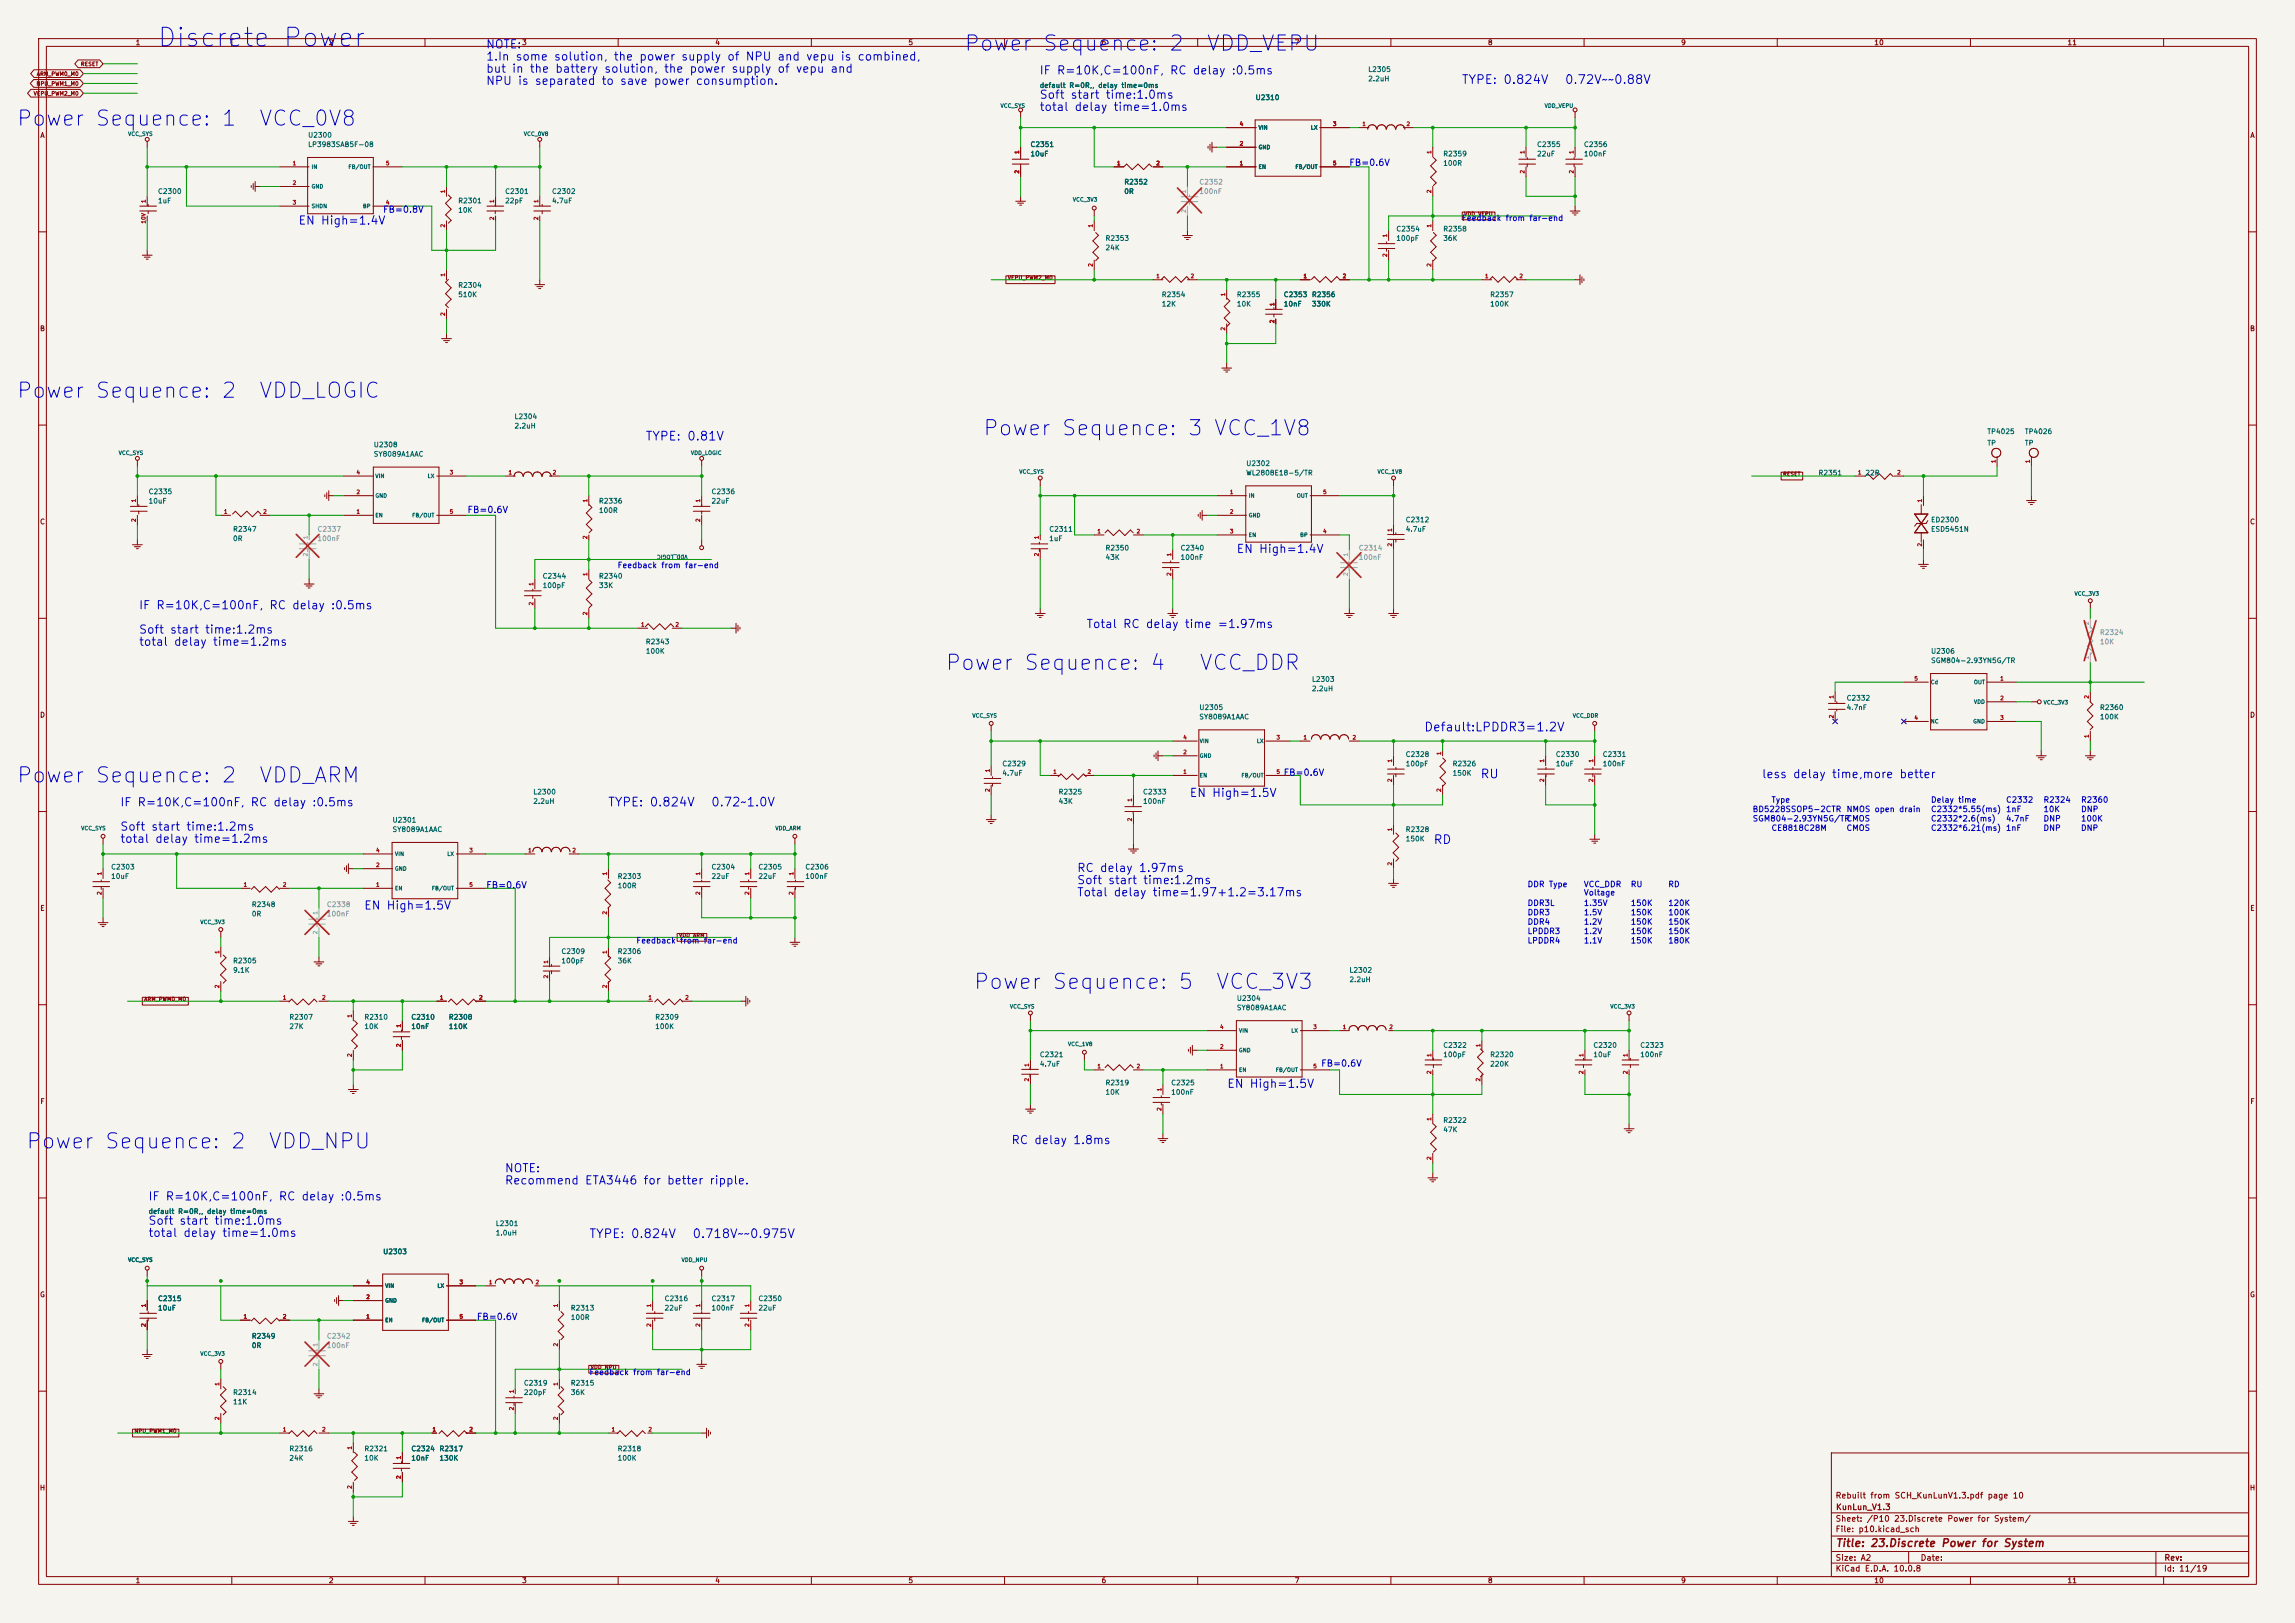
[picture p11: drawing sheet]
<svg xmlns="http://www.w3.org/2000/svg" width="594mm" height="420mm" viewBox="0 0 594 420" stroke-linecap="round" stroke-linejoin="round" font-family="sans-serif">
<defs><g id="words">
<text font-size="4.8" fill="#0000c2" x="40.4" y="13.3">Discrete Power</text>
<g font-size="3.9" fill="#0000c2">
<text x="249.3" y="14.1">Power Sequence: 2</text>
<text x="312" y="14.1">VDD_VEPU</text>
<text x="4.1" y="33.6">Power Sequence: 1</text>
<text x="66.7" y="33.6">VCC_0V8</text>
<text x="4.1" y="104">Power Sequence: 2</text>
<text x="66.7" y="104">VDD_LOGIC</text>
<text x="254.2" y="113.7">Power Sequence: 3 VCC_1V8</text>
<text x="244.4" y="174.4">Power Sequence: 4</text>
<text x="310.1" y="174.4">VCC_DDR</text>
<text x="4.1" y="203.5">Power Sequence: 2</text>
<text x="66.7" y="203.5">VDD_ARM</text>
<text x="251.7" y="257">Power Sequence: 5</text>
<text x="314.4" y="257">VCC_3V3</text>
<text x="6.5" y="298.2">Power Sequence: 2</text>
<text x="69.2" y="298.2">VDD_NPU</text>
</g>
<g font-size="2.3" fill="#0000c2">
<text x="378.2" y="22.3">TYPE: 0.824V</text>
<text x="404.9" y="22.3">0.72V~~0.88V</text>
<text x="166.9" y="114.6">TYPE: 0.81V</text>
<text x="368.4" y="189.8">Default:LPDDR3=1.2V</text>
<text x="383" y="202">RU</text>
<text x="157.2" y="209.2">TYPE: 0.824V</text>
<text x="183.9" y="209.2">0.72~1.0V</text>
<text x="370.9" y="219">RD</text>
<text x="152.3" y="320.9">TYPE: 0.824V</text>
<text x="179.1" y="320.9">0.718V~~0.975V</text>
</g>
<g font-size="2.1" fill="#0000c2">
<text x="125.6" y="13.1">NOTE:</text>
<text x="125.6" y="16.2">1.In some solution, the power supply of NPU and vepu is combined,</text>
<text x="125.6" y="22.5">NPU is separated to save power consumption.</text>
<text x="125.6" y="19.3">but in the battery solution, the power supply of vepu and</text>
<text x="268.9" y="19.8">IF R=10K,C=100nF, RC delay :0.5ms</text>
<text x="268.9" y="26.1">Soft start time:1.0ms</text>
<text x="268.9" y="29.2">total delay time=1.0ms</text>
<text x="77.1" y="58.6">EN High=1.4V</text>
<text x="319.9" y="143.6">EN High=1.4V</text>
<text x="35.8" y="158.2">IF R=10K,C=100nF, RC delay :0.5ms</text>
<text x="35.8" y="167.6">total delay time=1.2ms</text>
<text x="35.8" y="164.5">Soft start time:1.2ms</text>
<text x="281" y="163.1">Total RC delay time =1.97ms</text>
<text x="455.9" y="201.9">less delay time,more better</text>
<text x="31" y="209.2">IF R=10K,C=100nF, RC delay :0.5ms</text>
<text x="307.8" y="206.8">EN High=1.5V</text>
<text x="31" y="215.5">Soft start time:1.2ms</text>
<text x="31" y="218.6">total delay time=1.2ms</text>
<text x="278.6" y="226.2">RC delay 1.97ms</text>
<text x="278.6" y="229.3">Soft start time:1.2ms</text>
<text x="278.6" y="232.5">Total delay time=1.97+1.2=3.17ms</text>
<text x="94.1" y="235.9">EN High=1.5V</text>
<text x="317.5" y="282">EN High=1.5V</text>
<text x="261.6" y="296.6">RC delay 1.8ms</text>
<text x="130.5" y="303.9">NOTE:</text>
<text x="38.2" y="311.2">IF R=10K,C=100nF, RC delay :0.5ms</text>
<text x="130.5" y="307">Recommend ETA3446 for better ripple.</text>
<text x="38.2" y="317.5">Soft start time:1.0ms</text>
<text x="38.2" y="320.6">total delay time=1.0ms</text>
</g>
<text font-size="2" fill="#840000" x="475" y="400.8">Title: 23.Discrete Power for System</text>
<g font-size="1.7" fill="#0000c2">
<text x="349.1" y="43.3">FB=0.6V</text>
<text x="99" y="55.5">FB=0.8V</text>
<text x="120.8" y="133.2">FB=0.6V</text>
<text x="332.1" y="201.1">FB=0.6V</text>
<text x="125.7" y="230.3">FB=0.6V</text>
<text x="341.8" y="276.4">FB=0.6V</text>
<text x="123.3" y="342">FB=0.6V</text>
</g>
<g font-size="1.5" fill="#0000c2">
<text x="378.2" y="57.5">Feedback from far-end</text>
<text x="159.7" y="147.4">Feedback from far-end</text>
<text x="458.4" y="208.1">Type</text>
<text x="499.6" y="208.1">Delay time</text>
<text x="519.1" y="208.1">C2332</text>
<text x="528.8" y="208.1">R2324</text>
<text x="538.5" y="208.1">R2360</text>
<text x="453.5" y="210.5">BD5228SSOP5-2CTR</text>
<text x="453.5" y="212.9">SGM804-2.93YN5G/TR</text>
<text x="458.4" y="215.4">CE8818C28M</text>
<text x="477.8" y="215.4">CMOS</text>
<text x="477.8" y="212.9">CMOS</text>
<text x="477.8" y="210.5">NMOS open drain</text>
<text x="499.6" y="212.9">C2332*2.6(ms)</text>
<text x="499.6" y="215.4">C2332*6.21(ms)</text>
<text x="499.6" y="210.5">C2332*5.55(ms)</text>
<text x="519" y="215.4">1nF</text>
<text x="519.1" y="212.9">4.7nF</text>
<text x="519.1" y="210.5">1nF</text>
<text x="528.7" y="215.4">DNP</text>
<text x="528.8" y="212.9">DNP</text>
<text x="528.8" y="210.5">10K</text>
<text x="538.5" y="215.4">DNP</text>
<text x="538.5" y="212.9">100K</text>
<text x="538.5" y="210.5">DNP</text>
<text x="395.2" y="229.9">DDR Type</text>
<text x="409.8" y="229.9">VCC_DDR</text>
<text x="409.8" y="232.1">Voltage</text>
<text x="421.9" y="229.9">RU</text>
<text x="431.7" y="229.9">RD</text>
<text x="395.2" y="237.2">DDR3</text>
<text x="395.2" y="239.6">DDR4</text>
<text x="395.2" y="234.8">DDR3L</text>
<text x="409.8" y="234.8">1.35V</text>
<text x="409.8" y="239.6">1.2V</text>
<text x="409.8" y="237.2">1.5V</text>
<text x="421.9" y="237.2">150K</text>
<text x="421.9" y="234.8">150K</text>
<text x="421.9" y="239.6">150K</text>
<text x="431.7" y="234.8">120K</text>
<text x="431.7" y="239.6">150K</text>
<text x="431.7" y="237.2">100K</text>
<text x="164.6" y="244.5">Feedback from far-end</text>
<text x="395.2" y="242.1">LPDDR3</text>
<text x="395.2" y="244.5">LPDDR4</text>
<text x="409.8" y="242.1">1.2V</text>
<text x="409.8" y="244.5">1.1V</text>
<text x="421.9" y="244.5">150K</text>
<text x="421.9" y="242.1">150K</text>
<text x="431.7" y="242.1">150K</text>
<text x="431.7" y="244.5">180K</text>
<text x="152.4" y="356.2">Feedback from far-end</text>
</g>
<g font-size="1.5" fill="#840000">
<text x="475" y="388.1">Rebuilt from SCH_KunLunV1.3.pdf page 10</text>
<text x="475" y="394.1">Sheet: /P10 23.Discrete Power for System/</text>
<text x="475.1" y="391.1">KunLun_V1.3</text>
<text x="475" y="396.8">File: p10.kicad_sch</text>
<text x="475" y="407">KiCad E.D.A. 10.0.8</text>
<text x="475" y="404.2">Size: A2</text>
<text x="497" y="404.2">Date:</text>
<text x="560" y="407">Id: 11/19</text>
<text x="560.1" y="404.2">Rev:</text>
</g>
<g font-size="1.3" fill="#840000">
<text x="35" y="12">1</text>
<text x="85" y="12">2</text>
<text x="135" y="12">3</text>
<text x="185" y="12">4</text>
<text x="235" y="12">5</text>
<text x="285" y="12">6</text>
<text x="335" y="12">7</text>
<text x="385" y="12">8</text>
<text x="435" y="12">9</text>
<text x="485" y="12">10</text>
<text x="535" y="12">11</text>
<text x="10.3" y="36">A</text>
<text x="582.3" y="36">A</text>
<text x="10.2" y="86">B</text>
<text x="582.2" y="86">B</text>
<text x="10.2" y="136">C</text>
<text x="582.2" y="136">C</text>
<text x="10.2" y="186">D</text>
<text x="582.2" y="186">D</text>
<text x="10.3" y="236">E</text>
<text x="582.3" y="236">E</text>
<text x="10.3" y="286">F</text>
<text x="582.3" y="286">F</text>
<text x="10.2" y="336">G</text>
<text x="582.2" y="336">G</text>
<text x="10.2" y="386">H</text>
<text x="582.2" y="386">H</text>
<text x="35" y="410">1</text>
<text x="85" y="410">2</text>
<text x="135" y="410">3</text>
<text x="185" y="410">4</text>
<text x="235" y="410">5</text>
<text x="285" y="410">6</text>
<text x="335" y="410">7</text>
<text x="385" y="410">8</text>
<text x="435" y="410">9</text>
<text x="485" y="410">10</text>
<text x="535" y="410">11</text>
</g>
<g font-size="1.3" fill="#006464">
<text x="269" y="23.1">default R=0R,, delay time=0ms</text>
<text x="354" y="18.9">L2305</text>
<text x="354" y="21.3">2.2uH</text>
<text x="324.8" y="26.2">U2310</text>
<text x="79.6" y="35.9">U2300</text>
<text x="79.6" y="38.3">LP3983SAB5F-08</text>
<text x="266.6" y="38.3">C2351</text>
<text x="266.6" y="40.8">10uF</text>
<text x="373.4" y="40.8">R2359</text>
<text x="397.7" y="38.3">C2355</text>
<text x="397.7" y="40.8">22uF</text>
<text x="409.8" y="38.3">C2356</text>
<text x="409.8" y="40.8">100nF</text>
<text x="373.4" y="43.2">100R</text>
<text x="40.8" y="50.5">C2300</text>
<text x="40.8" y="52.9">1uF</text>
<text x="118.5" y="52.9">R2301</text>
<text x="130.6" y="50.5">C2301</text>
<text x="130.6" y="52.9">22pF</text>
<text x="142.7" y="50.5">C2302</text>
<text x="142.7" y="52.9">4.7uF</text>
<text x="290.9" y="48.1">R2352</text>
<text x="290.9" y="50.5">0R</text>
<text x="118.5" y="55.3">10K</text>
<text x="286" y="62.6">R2353</text>
<text x="286" y="65">24K</text>
<text x="361.3" y="60.2">C2354</text>
<text x="361.3" y="62.6">100pF</text>
<text x="373.4" y="60.2">R2358</text>
<text x="373.4" y="62.6">36K</text>
<text x="118.5" y="74.8">R2304</text>
<text x="118.5" y="77.2">510K</text>
<text x="300.6" y="77.2">R2354</text>
<text x="320" y="77.2">R2355</text>
<text x="332.1" y="77.2">C2353</text>
<text x="339.4" y="77.2">R2356</text>
<text x="385.6" y="77.2">R2357</text>
<text x="300.6" y="79.6">12K</text>
<text x="320" y="79.6">10K</text>
<text x="332.1" y="79.6">10nF</text>
<text x="339.4" y="79.6">330K</text>
<text x="385.6" y="79.6">100K</text>
<text x="133" y="108.8">L2304</text>
<text x="133" y="111.2">2.2uH</text>
<text x="514.2" y="112.6">TP4025</text>
<text x="524" y="112.6">TP4026</text>
<text x="96.6" y="116">U2308</text>
<text x="96.6" y="118.5">SY8089A1AAC</text>
<text x="514.2" y="115.6">TP</text>
<text x="524" y="115.6">TP</text>
<text x="322.4" y="120.9">U2302</text>
<text x="322.4" y="123.3">WL2808E18-5/TR</text>
<text x="470.5" y="123.3">R2351</text>
<text x="482.7" y="123.3">22R</text>
<text x="38.3" y="128.2">C2335</text>
<text x="38.3" y="130.6">10uF</text>
<text x="154.9" y="130.6">R2336</text>
<text x="184" y="128.2">C2336</text>
<text x="184" y="130.6">22uF</text>
<text x="60.2" y="137.9">R2347</text>
<text x="154.9" y="133">100R</text>
<text x="271.4" y="137.9">C2311</text>
<text x="363.7" y="135.5">C2312</text>
<text x="363.7" y="137.9">4.7uF</text>
<text x="499.7" y="135.5">ED2300</text>
<text x="499.7" y="137.9">ESD5451N</text>
<text x="60.2" y="140.3">0R</text>
<text x="271.4" y="140.3">1uF</text>
<text x="286" y="142.7">R2350</text>
<text x="305.4" y="142.7">C2340</text>
<text x="286" y="145.2">43K</text>
<text x="305.4" y="145.2">100nF</text>
<text x="140.3" y="150">C2344</text>
<text x="140.3" y="152.5">100pF</text>
<text x="154.9" y="150">R2340</text>
<text x="154.9" y="152.5">33K</text>
<text x="167" y="167">R2343</text>
<text x="167" y="169.5">100K</text>
<text x="499.7" y="169.5">U2306</text>
<text x="499.7" y="171.9">SGM804-2.93YN5G/TR</text>
<text x="339.4" y="176.7">L2303</text>
<text x="339.4" y="179.2">2.2uH</text>
<text x="310.3" y="184">U2305</text>
<text x="477.8" y="181.6">C2332</text>
<text x="477.8" y="184">4.7nF</text>
<text x="543.4" y="184">R2360</text>
<text x="310.3" y="186.5">SY8089A1AAC</text>
<text x="543.4" y="186.5">100K</text>
<text x="363.7" y="196.2">C2328</text>
<text x="402.5" y="196.2">C2330</text>
<text x="414.7" y="196.2">C2331</text>
<text x="259.3" y="198.6">C2329</text>
<text x="259.3" y="201">4.7uF</text>
<text x="363.7" y="198.6">100pF</text>
<text x="375.8" y="198.6">R2326</text>
<text x="375.8" y="201">150K</text>
<text x="402.5" y="198.6">10uF</text>
<text x="414.7" y="198.6">100nF</text>
<text x="137.9" y="205.9">L2300</text>
<text x="137.9" y="208.3">2.2uH</text>
<text x="273.9" y="205.9">R2325</text>
<text x="273.9" y="208.3">43K</text>
<text x="295.7" y="205.9">C2333</text>
<text x="295.7" y="208.3">100nF</text>
<text x="101.5" y="213.2">U2301</text>
<text x="101.5" y="215.6">SY8089A1AAC</text>
<text x="363.7" y="215.6">R2328</text>
<text x="363.7" y="218">150K</text>
<text x="28.6" y="225.3">C2303</text>
<text x="28.6" y="227.7">10uF</text>
<text x="159.7" y="227.7">R2303</text>
<text x="184" y="225.3">C2304</text>
<text x="184" y="227.7">22uF</text>
<text x="196.2" y="225.3">C2305</text>
<text x="196.2" y="227.7">22uF</text>
<text x="208.3" y="225.3">C2306</text>
<text x="208.3" y="227.7">100nF</text>
<text x="159.7" y="230.2">100R</text>
<text x="65" y="235">R2348</text>
<text x="65" y="237.4">0R</text>
<text x="60.2" y="249.6">R2305</text>
<text x="145.2" y="247.2">C2309</text>
<text x="145.2" y="249.6">100pF</text>
<text x="159.7" y="247.2">R2306</text>
<text x="159.7" y="249.6">36K</text>
<text x="60.2" y="252">9.1K</text>
<text x="349.1" y="252">L2302</text>
<text x="349.1" y="254.4">2.2uH</text>
<text x="320" y="259.3">U2304</text>
<text x="320" y="261.7">SY8089A1AAC</text>
<text x="74.8" y="264.2">R2307</text>
<text x="74.8" y="266.6">27K</text>
<text x="94.2" y="264.2">R2310</text>
<text x="94.2" y="266.6">10K</text>
<text x="106.3" y="264.2">C2310</text>
<text x="106.3" y="266.6">10nF</text>
<text x="116" y="264.2">R2308</text>
<text x="116" y="266.6">110K</text>
<text x="169.5" y="264.2">R2309</text>
<text x="169.5" y="266.6">100K</text>
<text x="269" y="273.9">C2321</text>
<text x="373.4" y="271.4">C2322</text>
<text x="373.4" y="273.9">100pF</text>
<text x="385.6" y="273.9">R2320</text>
<text x="412.3" y="271.4">C2320</text>
<text x="412.3" y="273.9">10uF</text>
<text x="424.4" y="271.4">C2323</text>
<text x="424.4" y="273.9">100nF</text>
<text x="269" y="276.3">4.7uF</text>
<text x="286" y="281.1">R2319</text>
<text x="303" y="281.1">C2325</text>
<text x="385.6" y="276.3">220K</text>
<text x="286" y="283.6">10K</text>
<text x="303" y="283.6">100nF</text>
<text x="373.4" y="290.9">R2322</text>
<text x="373.4" y="293.3">47K</text>
<text x="38.3" y="314.4">default R=0R,, delay time=0ms</text>
<text x="128.2" y="317.6">L2301</text>
<text x="128.2" y="320">1.0uH</text>
<text x="99" y="324.9">U2303</text>
<text x="40.8" y="337">C2315</text>
<text x="40.8" y="339.4">10uF</text>
<text x="147.6" y="339.4">R2313</text>
<text x="147.6" y="341.9">100R</text>
<text x="171.9" y="337">C2316</text>
<text x="171.9" y="339.4">22uF</text>
<text x="184" y="337">C2317</text>
<text x="184" y="339.4">100nF</text>
<text x="196.2" y="337">C2350</text>
<text x="196.2" y="339.4">22uF</text>
<text x="65" y="346.7">R2349</text>
<text x="65" y="349.1">0R</text>
<text x="135.5" y="358.8">C2319</text>
<text x="147.6" y="358.8">R2315</text>
<text x="60.2" y="361.3">R2314</text>
<text x="60.2" y="363.7">11K</text>
<text x="135.5" y="361.3">220pF</text>
<text x="147.6" y="361.3">36K</text>
<text x="74.8" y="375.8">R2316</text>
<text x="94.2" y="375.8">R2321</text>
<text x="106.3" y="375.8">C2324</text>
<text x="113.6" y="375.8">R2317</text>
<text x="159.7" y="375.8">R2318</text>
<text x="74.8" y="378.3">24K</text>
<text x="94.2" y="378.3">10K</text>
<text x="106.3" y="378.3">10nF</text>
<text x="113.6" y="378.3">130K</text>
<text x="159.7" y="378.3">100K</text>
</g>
<g font-size="1.3" fill="#939391">
<text x="310.3" y="48.1">C2352</text>
<text x="310.3" y="50.5">100nF</text>
<text x="82" y="137.9">C2337</text>
<text x="82" y="140.3">100nF</text>
<text x="351.6" y="142.7">C2314</text>
<text x="351.6" y="145.2">100nF</text>
<text x="543.4" y="164.6">R2324</text>
<text x="543.4" y="167">10K</text>
<text x="84.5" y="235">C2338</text>
<text x="84.5" y="237.4">100nF</text>
<text x="84.5" y="346.7">C2342</text>
<text x="84.5" y="349.1">100nF</text>
</g>
<g font-size="1" fill="#840000">
<text x="20.8" y="17.3">RESET</text>
<text x="9.3" y="22.4">NPU_PWM1_M0</text>
<text x="9.4" y="19.9">ARM_PWM0_M0</text>
<text x="8.6" y="25">VEPU_PWM2_M0</text>
<text x="378.8" y="56.1">VDD_VEPU</text>
<text x="260.7" y="72.6">VEPU_PWM2_M0</text>
<text x="461.4" y="123.4">RESET</text>
<text x="175.6" y="242.8">VDD_ARM</text>
<text x="37.2" y="259.3">ARM_PWM0_M0</text>
<text x="152.8" y="354.6">VDD_NPU</text>
<text x="34.7" y="371.1">NPU_PWM1_M0</text>
</g>
<g font-size="1" fill="#006464">
<text x="258.8" y="28.1">VCC_SYS</text>
<text x="399.7" y="28.1">VDD_VEPU</text>
<text x="33" y="35.4">VCC_SYS</text>
<text x="135.5" y="35.4">VCC_0V8</text>
<text x="325.6" y="33.8">VIN</text>
<text x="339.2" y="33.8">LX</text>
<text x="325.6" y="38.9">GND</text>
<text x="80.5" y="43.9">IN</text>
<text x="90.1" y="43.9">FB/OUT</text>
<text x="325.6" y="43.9">EN</text>
<text x="335.2" y="43.9">FB/OUT</text>
<text x="80.5" y="49">GND</text>
<text x="277.5" y="52.4">VCC_3V3</text>
<text x="80.5" y="54.1">SHDN</text>
<text x="93.8" y="54.1">BP</text>
<text x="30.6" y="118">VCC_SYS</text>
<text x="178.7" y="118">VDD_LOGIC</text>
<text x="97" y="123.9">VIN</text>
<text x="110.6" y="123.9">LX</text>
<text x="263.7" y="122.8">VCC_SYS</text>
<text x="356.4" y="122.8">VCC_1V8</text>
<text x="97" y="129">GND</text>
<text x="323.1" y="129">IN</text>
<text x="335.5" y="129">OUT</text>
<text x="97" y="134.1">EN</text>
<text x="106.6" y="134.1">FB/OUT</text>
<text x="323.1" y="134.1">GND</text>
<text x="178.1" y="143.3" transform="rotate(-180 178.1 143.3)">VDD_LOGIC</text>
<text x="323.1" y="139.2">EN</text>
<text x="336.4" y="139.2">BP</text>
<text x="536.8" y="154.4">VCC_3V3</text>
<text x="499.6" y="177.3">Cd</text>
<text x="510.8" y="177.3">OUT</text>
<text x="251.6" y="186">VCC_SYS</text>
<text x="407" y="186">VCC_DDR</text>
<text x="510.8" y="182.4">VDD</text>
<text x="528.8" y="182.5">VCC_3V3</text>
<text x="499.6" y="187.4">NC</text>
<text x="510.6" y="187.4">GND</text>
<text x="310.4" y="196.3">GND</text>
<text x="310.4" y="192.5">VIN</text>
<text x="325.2" y="192.5">LX</text>
<text x="310.4" y="201.4">EN</text>
<text x="321.2" y="201.4">FB/OUT</text>
<text x="20.9" y="215.1">VCC_SYS</text>
<text x="200.6" y="215.1">VDD_ARM</text>
<text x="102.1" y="221.7">VIN</text>
<text x="115.6" y="221.7">LX</text>
<text x="102.1" y="225.5">GND</text>
<text x="102.1" y="230.6">EN</text>
<text x="111.6" y="230.6">FB/OUT</text>
<text x="51.7" y="239.4">VCC_3V3</text>
<text x="261.3" y="261.2">VCC_SYS</text>
<text x="416.7" y="261.2">VCC_3V3</text>
<text x="320.5" y="267.5">VIN</text>
<text x="334.1" y="267.5">LX</text>
<text x="276.3" y="270.9">VCC_1V8</text>
<text x="320.5" y="272.5">GND</text>
<text x="320.5" y="277.6">EN</text>
<text x="330.1" y="277.6">FB/OUT</text>
<text x="33" y="326.8">VCC_SYS</text>
<text x="176.3" y="326.8">VDD_NPU</text>
<text x="99.6" y="333.5">VIN</text>
<text x="113.1" y="333.5">LX</text>
<text x="99.6" y="337.3">GND</text>
<text x="99.6" y="342.4">EN</text>
<text x="109.1" y="342.4">FB/OUT</text>
<text x="51.7" y="351.1">VCC_3V3</text>
</g>
<g font-size="1" fill="#a90000">
<text x="320.7" y="32.8">4</text>
<text x="344.9" y="32.8">3</text>
<text x="352.5" y="32.8">1</text>
<text x="363.9" y="32.8">2</text>
<text x="264" y="39.9" transform="rotate(-90 264 39.9)">1</text>
<text x="320.7" y="37.9">2</text>
<text x="370.7" y="39.9" transform="rotate(-90 370.7 39.9)">1</text>
<text x="394.8" y="39.9" transform="rotate(-90 394.8 39.9)">1</text>
<text x="407.5" y="39.9" transform="rotate(-90 407.5 39.9)">1</text>
<text x="75.6" y="43">1</text>
<text x="99.8" y="43">5</text>
<text x="264" y="45" transform="rotate(-90 264 45)">2</text>
<text x="289" y="43">1</text>
<text x="299.1" y="43">2</text>
<text x="320.7" y="43">1</text>
<text x="344.9" y="43">5</text>
<text x="394.8" y="45" transform="rotate(-90 394.8 45)">2</text>
<text x="407.5" y="45" transform="rotate(-90 407.5 45)">2</text>
<text x="37.9" y="52.6" transform="rotate(-90 37.9 52.6)">1</text>
<text x="75.6" y="48.1">2</text>
<text x="75.6" y="53.2">3</text>
<text x="99.8" y="53.2">4</text>
<text x="115.4" y="50.1" transform="rotate(-90 115.4 50.1)">1</text>
<text x="128.1" y="52.6" transform="rotate(-90 128.1 52.6)">1</text>
<text x="139.5" y="52.6" transform="rotate(-90 139.5 52.6)">1</text>
<text x="370.7" y="50.1" transform="rotate(-90 370.7 50.1)">2</text>
<text x="37.9" y="58" transform="rotate(-90 37.9 58)">10V</text>
<text x="115.4" y="59" transform="rotate(-90 115.4 59)">2</text>
<text x="128.1" y="57.1" transform="rotate(-90 128.1 57.1)">2</text>
<text x="139.5" y="57.1" transform="rotate(-90 139.5 57.1)">2</text>
<text x="283" y="59" transform="rotate(-90 283 59)">1</text>
<text x="370.7" y="59" transform="rotate(-90 370.7 59)">1</text>
<text x="359.2" y="61.5" transform="rotate(-90 359.2 61.5)">1</text>
<text x="115.4" y="71.7" transform="rotate(-90 115.4 71.7)">1</text>
<text x="283" y="69.2" transform="rotate(-90 283 69.2)">2</text>
<text x="359.2" y="66.6" transform="rotate(-90 359.2 66.6)">2</text>
<text x="370.7" y="69.2" transform="rotate(-90 370.7 69.2)">2</text>
<text x="299.1" y="72.2">1</text>
<text x="308" y="72.2">2</text>
<text x="317.3" y="76.8" transform="rotate(-90 317.3 76.8)">1</text>
<text x="337.2" y="72.2">1</text>
<text x="347.4" y="72.2">2</text>
<text x="384.2" y="72.2">1</text>
<text x="393.1" y="72.2">2</text>
<text x="115.4" y="81.9" transform="rotate(-90 115.4 81.9)">2</text>
<text x="330" y="83.8" transform="rotate(-90 330 83.8)">2</text>
<text x="330" y="79.3" transform="rotate(-90 330 79.3)">1</text>
<text x="317.3" y="85.7" transform="rotate(-90 317.3 85.7)">2</text>
<text x="516.7" y="120" transform="rotate(-90 516.7 120)">1</text>
<text x="525.6" y="120" transform="rotate(-90 525.6 120)">1</text>
<text x="92.1" y="123">4</text>
<text x="116.3" y="123">3</text>
<text x="131.5" y="123">1</text>
<text x="142.9" y="123">2</text>
<text x="480.8" y="123">1</text>
<text x="490.9" y="123">2</text>
<text x="35.4" y="130.1" transform="rotate(-90 35.4 130.1)">1</text>
<text x="92.1" y="128.1">2</text>
<text x="152.2" y="130.1" transform="rotate(-90 152.2 130.1)">1</text>
<text x="181.4" y="130.1" transform="rotate(-90 181.4 130.1)">1</text>
<text x="318.2" y="128.1">1</text>
<text x="342.3" y="128.1">5</text>
<text x="497.7" y="130.1" transform="rotate(-90 497.7 130.1)">1</text>
<text x="35.4" y="135.2" transform="rotate(-90 35.4 135.2)">2</text>
<text x="57.8" y="133.2">1</text>
<text x="68" y="133.2">2</text>
<text x="92.1" y="133.2">1</text>
<text x="116.3" y="133.2">5</text>
<text x="181.4" y="135.2" transform="rotate(-90 181.4 135.2)">2</text>
<text x="318.2" y="133.2">2</text>
<text x="360.5" y="137.7" transform="rotate(-90 360.5 137.7)">1</text>
<text x="152.2" y="139.6" transform="rotate(-90 152.2 139.6)">2</text>
<text x="269.1" y="139.6" transform="rotate(-90 269.1 139.6)">1</text>
<text x="283.9" y="138.2">1</text>
<text x="294.1" y="138.2">2</text>
<text x="318.2" y="138.2">3</text>
<text x="342.3" y="138.2">4</text>
<text x="360.5" y="141.5" transform="rotate(-90 360.5 141.5)">2</text>
<text x="497.7" y="141.5" transform="rotate(-90 497.7 141.5)">2</text>
<text x="152.2" y="149.2" transform="rotate(-90 152.2 149.2)">1</text>
<text x="269.1" y="144.1" transform="rotate(-90 269.1 144.1)">2</text>
<text x="303.3" y="149.2" transform="rotate(-90 303.3 149.2)">2</text>
<text x="303.3" y="144.1" transform="rotate(-90 303.3 144.1)">1</text>
<text x="138.2" y="151.7" transform="rotate(-90 138.2 151.7)">1</text>
<text x="138.2" y="156.8" transform="rotate(-90 138.2 156.8)">2</text>
<text x="152.2" y="159.3" transform="rotate(-90 152.2 159.3)">2</text>
<text x="165.8" y="162.4">1</text>
<text x="174.7" y="162.4">2</text>
<text x="495.4" y="176.3">5</text>
<text x="517.6" y="176.3">1</text>
<text x="474.8" y="186" transform="rotate(-90 474.8 186)">2</text>
<text x="474.8" y="180.9" transform="rotate(-90 474.8 180.9)">1</text>
<text x="517.6" y="181.4">2</text>
<text x="540.8" y="180.9" transform="rotate(-90 540.8 180.9)">2</text>
<text x="306.1" y="191.6">4</text>
<text x="330.3" y="191.6">3</text>
<text x="337.2" y="191.6">1</text>
<text x="349.9" y="191.6">2</text>
<text x="495.4" y="186.5">4</text>
<text x="517.6" y="186.5">3</text>
<text x="540.8" y="191.1" transform="rotate(-90 540.8 191.1)">1</text>
<text x="306.1" y="195.4">2</text>
<text x="360.5" y="197.4" transform="rotate(-90 360.5 197.4)">1</text>
<text x="373.2" y="195.5" transform="rotate(-90 373.2 195.5)">1</text>
<text x="399.9" y="197.4" transform="rotate(-90 399.9 197.4)">1</text>
<text x="412.6" y="197.4" transform="rotate(-90 412.6 197.4)">1</text>
<text x="256.4" y="200" transform="rotate(-90 256.4 200)">1</text>
<text x="272.5" y="200.5">1</text>
<text x="281.4" y="200.5">2</text>
<text x="306.1" y="200.5">1</text>
<text x="330.3" y="200.5">5</text>
<text x="360.5" y="202.5" transform="rotate(-90 360.5 202.5)">2</text>
<text x="399.9" y="202.5" transform="rotate(-90 399.9 202.5)">2</text>
<text x="412.6" y="202.5" transform="rotate(-90 412.6 202.5)">2</text>
<text x="256.4" y="205" transform="rotate(-90 256.4 205)">2</text>
<text x="293.2" y="207.6" transform="rotate(-90 293.2 207.6)">1</text>
<text x="373.2" y="205" transform="rotate(-90 373.2 205)">2</text>
<text x="293.2" y="212.7" transform="rotate(-90 293.2 212.7)">2</text>
<text x="360.5" y="215.2" transform="rotate(-90 360.5 215.2)">1</text>
<text x="97.2" y="220.8">4</text>
<text x="121.3" y="220.8">3</text>
<text x="136.6" y="220.8">1</text>
<text x="148" y="220.8">2</text>
<text x="26.5" y="226.6" transform="rotate(-90 26.5 226.6)">1</text>
<text x="97.2" y="224.6">2</text>
<text x="157.3" y="226.6" transform="rotate(-90 157.3 226.6)">1</text>
<text x="181.4" y="226.6" transform="rotate(-90 181.4 226.6)">1</text>
<text x="194.1" y="226.6" transform="rotate(-90 194.1 226.6)">1</text>
<text x="205.6" y="226.6" transform="rotate(-90 205.6 226.6)">1</text>
<text x="360.5" y="224.1" transform="rotate(-90 360.5 224.1)">2</text>
<text x="26.5" y="231.7" transform="rotate(-90 26.5 231.7)">2</text>
<text x="62.9" y="229.7">1</text>
<text x="73.1" y="229.7">2</text>
<text x="97.2" y="229.7">1</text>
<text x="121.3" y="229.7">5</text>
<text x="181.4" y="231.7" transform="rotate(-90 181.4 231.7)">2</text>
<text x="194.1" y="231.7" transform="rotate(-90 194.1 231.7)">2</text>
<text x="205.6" y="231.7" transform="rotate(-90 205.6 231.7)">2</text>
<text x="157.3" y="236.8" transform="rotate(-90 157.3 236.8)">2</text>
<text x="57" y="247" transform="rotate(-90 57 247)">1</text>
<text x="142.1" y="249.5" transform="rotate(-90 142.1 249.5)">1</text>
<text x="157.3" y="247" transform="rotate(-90 157.3 247)">1</text>
<text x="57" y="255.8" transform="rotate(-90 57 255.8)">2</text>
<text x="142.1" y="253.3" transform="rotate(-90 142.1 253.3)">2</text>
<text x="157.3" y="255.8" transform="rotate(-90 157.3 255.8)">2</text>
<text x="73.1" y="258.9">1</text>
<text x="83.2" y="258.9">2</text>
<text x="91.3" y="263.5" transform="rotate(-90 91.3 263.5)">1</text>
<text x="113.7" y="258.9">1</text>
<text x="123.9" y="258.9">2</text>
<text x="167.7" y="258.9">1</text>
<text x="177.2" y="258.9">2</text>
<text x="104" y="266" transform="rotate(-90 104 266)">1</text>
<text x="315.7" y="266.5">4</text>
<text x="339.8" y="266.5">3</text>
<text x="347.4" y="266.5">1</text>
<text x="359.5" y="266.5">2</text>
<text x="91.3" y="273.6" transform="rotate(-90 91.3 273.6)">2</text>
<text x="104" y="271.1" transform="rotate(-90 104 271.1)">2</text>
<text x="315.7" y="271.6">2</text>
<text x="370.7" y="273.6" transform="rotate(-90 370.7 273.6)">1</text>
<text x="383.4" y="271.1" transform="rotate(-90 383.4 271.1)">1</text>
<text x="410" y="273.6" transform="rotate(-90 410 273.6)">1</text>
<text x="421.5" y="273.6" transform="rotate(-90 421.5 273.6)">1</text>
<text x="266.5" y="280" transform="rotate(-90 266.5 280)">2</text>
<text x="266.5" y="276.2" transform="rotate(-90 266.5 276.2)">1</text>
<text x="283.9" y="276.7">1</text>
<text x="294.1" y="276.7">2</text>
<text x="315.7" y="276.7">1</text>
<text x="339.8" y="276.7">5</text>
<text x="370.7" y="278.1" transform="rotate(-90 370.7 278.1)">2</text>
<text x="383.4" y="280" transform="rotate(-90 383.4 280)">2</text>
<text x="410" y="278.1" transform="rotate(-90 410 278.1)">2</text>
<text x="421.5" y="278.1" transform="rotate(-90 421.5 278.1)">2</text>
<text x="300.8" y="287.6" transform="rotate(-90 300.8 287.6)">2</text>
<text x="300.8" y="282.5" transform="rotate(-90 300.8 282.5)">1</text>
<text x="370.7" y="290.1" transform="rotate(-90 370.7 290.1)">1</text>
<text x="370.7" y="300.3" transform="rotate(-90 370.7 300.3)">2</text>
<text x="94.7" y="332.6">4</text>
<text x="118.8" y="332.6">3</text>
<text x="126.4" y="332.6">1</text>
<text x="138.5" y="332.6">2</text>
<text x="37.9" y="338.4" transform="rotate(-90 37.9 338.4)">1</text>
<text x="62.9" y="341.4">1</text>
<text x="73.1" y="341.4">2</text>
<text x="94.7" y="341.4">1</text>
<text x="94.7" y="336.4">2</text>
<text x="118.8" y="341.4">5</text>
<text x="144.6" y="338.4" transform="rotate(-90 144.6 338.4)">1</text>
<text x="168.7" y="338.4" transform="rotate(-90 168.7 338.4)">1</text>
<text x="181.4" y="338.4" transform="rotate(-90 181.4 338.4)">1</text>
<text x="194.1" y="338.4" transform="rotate(-90 194.1 338.4)">1</text>
<text x="37.9" y="343.5" transform="rotate(-90 37.9 343.5)">2</text>
<text x="168.7" y="343.5" transform="rotate(-90 168.7 343.5)">2</text>
<text x="181.4" y="343.5" transform="rotate(-90 181.4 343.5)">2</text>
<text x="194.1" y="343.5" transform="rotate(-90 194.1 343.5)">2</text>
<text x="144.6" y="348.6" transform="rotate(-90 144.6 348.6)">2</text>
<text x="57" y="358.7" transform="rotate(-90 57 358.7)">1</text>
<text x="144.6" y="358.7" transform="rotate(-90 144.6 358.7)">1</text>
<text x="133.2" y="365.1" transform="rotate(-90 133.2 365.1)">2</text>
<text x="133.2" y="360.6" transform="rotate(-90 133.2 360.6)">1</text>
<text x="57" y="367.6" transform="rotate(-90 57 367.6)">2</text>
<text x="73.1" y="370.7">1</text>
<text x="83.2" y="370.7">2</text>
<text x="111.8" y="370.7">1</text>
<text x="121.3" y="370.7">2</text>
<text x="144.6" y="367.6" transform="rotate(-90 144.6 367.6)">2</text>
<text x="158.2" y="370.7">1</text>
<text x="167.7" y="370.7">2</text>
<text x="91.3" y="375.2" transform="rotate(-90 91.3 375.2)">1</text>
<text x="104" y="377.8" transform="rotate(-90 104 377.8)">1</text>
<text x="104" y="382.8" transform="rotate(-90 104 382.8)">2</text>
<text x="91.3" y="385.4" transform="rotate(-90 91.3 385.4)">2</text>
</g>
<g font-size="1" fill="#a5a4a2">
<text x="307.2" y="50.1" transform="rotate(-90 307.2 50.1)">1</text>
<text x="307.2" y="55.2" transform="rotate(-90 307.2 55.2)">2</text>
<text x="79.8" y="139.6" transform="rotate(-90 79.8 139.6)">1</text>
<text x="79.8" y="144.1" transform="rotate(-90 79.8 144.1)">2</text>
<text x="349.1" y="149.2" transform="rotate(-90 349.1 149.2)">2</text>
<text x="349.1" y="144.1" transform="rotate(-90 349.1 144.1)">1</text>
<text x="540.8" y="161.9" transform="rotate(-90 540.8 161.9)">2</text>
<text x="540.8" y="170.8" transform="rotate(-90 540.8 170.8)">1</text>
<text x="82.4" y="236.8" transform="rotate(-90 82.4 236.8)">1</text>
<text x="82.4" y="241.9" transform="rotate(-90 82.4 241.9)">2</text>
<text x="82.4" y="353.6" transform="rotate(-90 82.4 353.6)">2</text>
<text x="82.4" y="348.6" transform="rotate(-90 82.4 348.6)">1</text>
</g>
</g></defs>
<path d="M0 0h594v420h-594z" fill="#f5f4ef" stroke="#f5f4ef" stroke-width=".26"/>
<g fill="none" stroke="#840000" stroke-width=".26">
<path d="M8.8 18h11.9l.9 1.1-.9 1h-11.9l-.9-1zM10 10h574v400h-574zM12 12h570v396h-570zM20.2 15.5h5.6l.9 1-.9 1h-5.6l-.9-1zM60 10v2M110 10v2M160 10v2M210 10v2M260 10v2M310 10v2M360 10v2M410 10v2"/>
<path d="M460 10v2M510 10v2M560 10v2M8 23.1h12.7l.9 1-.9 1h-12.7l-.9-1zM8.7 20.6h12l.9 1-.9 1h-12l-.9-1zM38.1 36.6v1.5M139.7 36.6v1.5M264.2 29v1.5M264.2 38.1v2.5M312.7 37.8v.6M313.2 37.3v1.6M313.7 38.1h1.3"/>
<path d="M313.7 36.8v2.6M317.5 38.1h7.6M317.5 33h7.6M324.9 31h17v14.6h-17zM341.6 33h7.6M351.8 33h2.5M354 33.5a1.17 1.17 0 0 1 1.2-1.2 1.17 1.17 0 0 1 1.1 1.2M356.4 33.5a1.17 1.17 0 0 1 1.2-1.2 1.17 1.17 0 0 1 1.2 1.2M358.9 33.5a1.17 1.17 0 0 1 1.1-1.2 1.17 1.17 0 0 1 1.2 1.2M361.3 33.5a1.17 1.17 0 0 1 1.2-1.2 1.17 1.17 0 0 1 1.1 1.2M363.2 33h2.6M370.8 38.1v2.5"/>
<path d="M395 38.1v2.5M407.7 29v1.5M407.7 38.1v2.5M36.2 54.6h4.3M36.2 53.3h4.3M38.1 50.8v2.5M38.1 55.9v1.3M38.3 52.9v.4M38.3 54.6v.7M65 48v.5M65.5 47.5v1.5M66 48.3h1.3"/>
<path d="M66 47v2.5M72.4 43.2h7.6M72.4 53.3h7.6M72.4 48.3h7.6M79.6 40.7h17v14.6h-17zM96.5 43.2h7.6M96.5 53.3h7.6M115.6 48.3v2.5M115.6 57.2v2.5M116 50.5l.8 .7-1.5 1.4 1.5 1.5-1.5 1.5 1.5 1.4-.8 .7M126 54.6h4.3M126 53.3h4.3"/>
<path d="M128.2 52.9v.4M128.2 54.6v.7M128.3 50.8v2.5M128.3 55.9v1.3M138.2 54.6h4.3M138.2 53.3h4.3M139.7 50.8v2.5M139.7 55.9v1.3M140.3 52.9v.4M140.3 54.6v.7M262 41.2h4.3M262 42.5h4.3"/>
<path d="M262.9 52.1h2.5M263.4 52.6h1.5M263.9 53.1h.5M264.2 50.8v1.3M264.2 40.7v.5M264.2 42.5v3.2M283.2 54.4v1.5M283.2 57.2v2.5M298.2 43.2l-.8-.7-1.4 1.4-1.4-1.4-1.6 1.4-1.4-1.4-.7 .7h-2.6M298.4 43.2h2.6M307.3 59.7v1.3M317.5 43.2h7.6"/>
<path d="M341.6 43.2h7.6M359.4 59.7v2.5M370.8 48.3v2.5M370.8 57.2v2.5M371 40.7l.7 .8-1.4 1.4 1.4 1.5-1.4 1.5 1.4 1.4-.7 .7M378.5 54.9h8.4v2h-8.4zM393.1 41.2h4.3M393.1 42.5h4.3M395 43.2v2.5M395.3 40.7v.5M395.3 42.5v.7M405.3 41.2h4.3"/>
<path d="M405.3 42.5h4.3M406.4 54.6h2.5M406.9 55.1h1.5M407.4 55.6h.5M407.4 40.7v.5M407.4 42.5v.7M407.7 43.2v2.5M407.7 53.3v1.3M10 60h2M36.8 66h2.6M37.3 66.5h1.6M37.8 67.1h.6"/>
<path d="M38.1 64.8v1.2M115.6 69.9v2.5M116 72.3l-.7 .7 1.5 1.5-1.5 1.5 1.5 1.4-1.5 1.5 .7 .7M138.4 73.7h2.6M138.9 74.2h1.6M139.4 74.7h.6M139.7 72.4v1.3M260.3 71.4h12.8v2h-12.8zM283.2 67.3v2.6M283.6 60.2l.7 .7-1.4 1.4 1.4 1.6-1.4 1.4 1.4 1.4-.7 .8M298.4 72.4h2.6M300.6 72.3l.7-.7 1.4 1.4 1.6-1.4 1.4 1.4 1.4-1.4 .8 .7"/>
<path d="M306.1 61h2.5M306.6 61.5h1.5M307.1 62h.5M307.3 72.4h2.6M317.5 74.9v2.6M317.6 77.2l.7 .7-1.4 1.4 1.4 1.6-1.4 1.4 1.4 1.4-.7 .8M329.7 79.6v.4M330.2 77.5v2.5M336.5 72.4h2.6M339.4 72.3l.8-.7 1.4 1.4 1.5-1.4 1.5 1.4 1.4-1.4 .7 .7M346.7 72.4h2.5M356.7 63.1h4.3"/>
<path d="M356.7 64.3h4.3M358.9 62.6v.5M358.9 64.3v.7M359.4 64.8v2.5M370.8 67.3v2.6M371 60.2l.7 .7-1.4 1.4 1.4 1.6-1.4 1.4 1.4 1.4-.7 .8M383.5 72.4h2.6M385.6 72.3l.7-.7 1.4 1.4 1.6-1.4 1.4 1.4 1.4-1.4 .8 .7M392.4 72.4h2.6M407.7 72.4h1.2M408.9 71.1v2.6M409.4 71.6v1.6"/>
<path d="M410 72.1v.5M582 60h2M114.3 87.6h2.5M114.8 88.1h1.5M115.3 88.6h.5M115.6 80v2.6M115.6 86.4v1.2M316.2 95.3h2.6M316.7 95.8h1.6M317.2 96.3h.6M317.5 83.8v2.6M317.5 94v1.3"/>
<path d="M327.6 80h4.3M327.6 81.3h4.3M329.7 81.3v.7M330.2 82.6v1.2M10 110h2M35.6 119.1v1.6M181.6 119.1v1.6M516.9 118.1v2.6M525.8 118.1v2.6M582 110h2M33.8 131h4.3M33.8 132.3h4.3"/>
<path d="M35.6 128.3v2.5M35.6 133.4v2.5M35.6 139.7v1.3M35.9 130.6v.4M35.9 132.3v.7M57.1 133.4h2.6M60.2 133l.7-.7 1.5 1.4 1.5-1.4 1.4 1.4 1.5-1.4 .7 .7M67.3 133.4h2.5M84.1 128v.5M84.6 127.5v1.5M85.1 128.3h1.3M85.1 127v2.5"/>
<path d="M88.9 133.4h7.6M88.9 128.3h7.6M88.9 123.2h7.6M96.6 120.9h17v14.5h-17zM113 133.4h7.6M113 123.2h7.6M130.8 123.2h2.5M133 123.3a1.17 1.17 0 0 1 1.2-1.2 1.17 1.17 0 0 1 1.2 1.2M135.5 123.3a1.17 1.17 0 0 1 1.1-1.2 1.17 1.17 0 0 1 1.2 1.2M137.9 123.3a1.17 1.17 0 0 1 1.2-1.2 1.17 1.17 0 0 1 1.1 1.2M140.3 123.3a1.17 1.17 0 0 1 1.2-1.2 1.17 1.17 0 0 1 1.2 1.2M142.2 123.2h2.6"/>
<path d="M152.4 128.3v2.5M152.4 138.4v1.3M152.5 130.6l.7 .7-1.4 1.4 1.4 1.6-1.4 1.4 1.4 1.5-.7 .7M179.4 131h4.4M179.4 132.3h4.4M181.6 132.3v.7M181.6 128.3v2.7M181.6 133.4v2.5M181.6 139.7v1.5M269.2 124.2v1.5M269.2 138.4v1.3M283.2 138.4h2.5"/>
<path d="M286 137.9l.7-.7 1.5 1.4 1.5-1.4 1.4 1.4 1.5-1.4 .7 .7M293.4 138.4h2.5M310.1 133.1v.5M310.6 132.6v1.5M311.1 132.1v2.5M311.1 133.4h1.3M315 133.4h7.6M315 128.3h7.6M315 138.4h7.6M322.4 125.7h17v14.6h-17zM339.1 128.3h7.6M339.1 138.4h7.6"/>
<path d="M359.1 138.3h4.3M359.1 139.6h4.3M360.7 124.2v1.5M360.7 135.9v2.5M360.7 139.7v2.5M361.3 137.9v.4M361.3 139.6v.7M461 122.2h5.6v2h-5.6zM480.1 123.2h2.5M482.7 123.3l.7-.7 1.5 1.4 1.5-1.4 1.4 1.4 1.5-1.4 .7 .7M490.2 123.2h2.6M495.6 133l3.4 4.9h-3.4l3.4-4.9z"/>
<path d="M497.3 130.6v2.4M497.3 137.9v2.4M497.8 128.3v2.5M497.8 139.7v2.5M499 134.7l-.5 .7h-2.4l-.5 .8M524.5 129.5h2.5M525 130h1.5M525.5 130.6h.5M525.8 128.3v1.2M34.3 141h2.5M34.8 141.5h1.5M35.3 142h.5"/>
<path d="M78.7 151.1h2.6M79.2 151.6h1.6M79.8 152.1h.5M80 149.9v1.2M135.7 152.9h4.4M135.7 154.2h4.4M137.9 152.4v.5M137.9 154.2v.7M138.4 149.9v2.5M138.4 154.9v2.6M152.4 147.3v2.6M152.4 157.5v2.5"/>
<path d="M152.5 150l.7 .7-1.4 1.5 1.4 1.5-1.4 1.4 1.4 1.5-.7 .7M266.9 140.8h4.3M266.9 142h4.3M268 158.8h2.5M268.5 159.3h1.5M269 159.8h.5M269 140.3v.5M269 142v.7M269.2 142.2v2.6M269.2 157.5v1.3M300.9 145.6h4.3M300.9 146.9h4.3"/>
<path d="M302.3 158.8h2.5M302.8 159.3h1.5M303 145.2v.4M303 146.9v.7M303.3 159.8h.5M303.5 142.2v2.6M303.5 147.3v2.6M303.5 157.5v1.3M348 158.8h2.5M348.5 159.3h1.5M349 159.8h.5M349.2 157.5v1.3"/>
<path d="M359.4 158.8h2.5M359.9 159.3h1.5M360.4 159.8h.5M360.7 157.5v1.3M496.6 146.1h2.5M497.1 146.6h1.5M497.6 147.1h.5M497.8 144.8v1.3M541 156v1.5M10 160h2M165.1 162.6h2.5M167 162.2l.8-.8 1.4 1.5 1.5-1.5 1.5 1.5 1.4-1.5 .7 .8"/>
<path d="M174 162.6h2.5M189.2 162.6h1.3M190.5 161.3v2.5M191 161.8v1.5M191.5 162.3v.5M475 179.1v2.5M492.8 176.5h6.3M499.7 174.3h14.6v14.6h-14.6zM514.3 176.5h7.7M541 179.1v2.5M582 160h2M256.5 187.7v1.5"/>
<path d="M256.5 198.1v2.6M298.7 195.3v.5M299.2 194.8v1.5M299.7 195.6h1.3M299.7 194.3v2.6M303.5 191.8h6.4M303.5 195.6h6.4M310.3 188.9h17v14.5h-17zM327.7 191.8h6.3M336.5 191.8h2.6M339.4 191.3a1.17 1.17 0 0 1 1.2-1.2 1.17 1.17 0 0 1 1.2 1.2M341.9 191.3a1.17 1.17 0 0 1 1.1-1.2 1.17 1.17 0 0 1 1.2 1.2"/>
<path d="M344.3 191.3a1.17 1.17 0 0 1 1.2-1.2 1.17 1.17 0 0 1 1.1 1.2M346.7 191.3a1.17 1.17 0 0 1 1.2-1.2 1.17 1.17 0 0 1 1.2 1.2M349.2 191.8h2.6M359.1 199h4.3M360.7 195.6v2.5M361.3 198.6v.4M373.4 194.3v1.3M373.4 196.1l.7 .8-1.4 1.4 1.4 1.5-1.4 1.5 1.4 1.4-.7 .7M398 199h4.3M400 195.6v2.5M400.1 198.6v.4M410.1 199h4.3"/>
<path d="M412.3 198.6v.4M412.7 187.7v1.5M412.7 195.6v2.5M473.2 182h4.4M473.2 183.6h4.4M475 184.2v2.5M475.4 181.6v.4M475.4 183.6v.4M492.8 186.7h6.3M514.3 181.6h7.7M514.3 186.7h7.7M525.8 181.6h1.5"/>
<path d="M527 195.6h2.6M527.6 196.1h1.5M528.1 196.6h.5M528.3 194.3v1.3M539.7 195.6h2.6M540.3 196.1h1.5M540.8 196.6h.5M541 181.6l.7 .7-1.5 1.4 1.5 1.6-1.5 1.4 1.5 1.4-.7 .8M541 189.2v2.6M541 194.3v1.3M10 210h2M26.7 216.9v1.5"/>
<path d="M101.5 218h17v14.6h-17zM205.7 216.9v1.5M254.7 201.5h4.3M254.7 202.7h4.3M255.3 212.1h2.5M255.8 212.6h1.5M256.3 213.1h.5M256.5 203.2v2.5M256.5 210.8v1.3M256.9 201v.5M256.9 202.7v.7M271.8 200.7h2.5"/>
<path d="M273.9 201l.7-.7 1.4 1.4 1.6-1.4 1.4 1.4 1.4-1.4 .8 .7M280.7 200.7h2.5M291.1 210h4.4M291.1 208.7h4.4M292.1 219.7h2.5M293.3 208.3v.4M293.3 210v.7M293.4 205.7v2.6M293.4 210.8v2.6M293.4 218.4v1.3M303.5 200.7h6.4M327.7 200.7h6.3"/>
<path d="M359.1 200.3h4.3M360.7 200.7v2.5M360.7 213.4v2.5M361.3 215.6l.7 .7-1.4 1.4 1.4 1.6-1.4 1.4 1.4 1.4-.7 .8M361.3 200.3v.7M373.4 203.2v2.5M398 200.3h4.3M400 200.7v2.5M400.1 200.3v.7M410.1 200.3h4.3M411.5 217.2h2.5M412 217.7h1.5"/>
<path d="M412.3 200.3v.7M412.5 218.2h.5M412.7 200.7v2.5M412.7 215.9v1.3M582 210h2M24 228.2h4.4M24 229.4h4.4M25.4 238.8h2.5M25.9 239.3h1.5M26.2 227.7v.5M26.2 229.4v.7M26.4 239.8h.5"/>
<path d="M26.7 224.8v2.5M26.7 229.9v2.5M26.7 237.5v1.3M62.2 229.9h2.6M65.1 230.1l.7-.7 1.4 1.5 1.5-1.5 1.5 1.5 1.4-1.5 .7 .7M72.4 229.9h2.5M89.2 224.5v.5M89.7 224v1.6M90.2 223.5v2.6M90.2 224.8h1.2M94 224.8h7.6M94 221h7.6"/>
<path d="M94 229.9h7.6M118.1 221h7.6M118.1 229.9h7.6M135.9 221h2.5M137.9 220.4a1.17 1.17 0 0 1 1.2-1.1 1.17 1.17 0 0 1 1.1 1.1M140.3 220.4a1.17 1.17 0 0 1 1.2-1.1 1.17 1.17 0 0 1 1.2 1.1M142.8 220.4a1.17 1.17 0 0 1 1.1-1.1 1.17 1.17 0 0 1 1.2 1.1M145.2 220.4a1.17 1.17 0 0 1 1.2-1.1 1.17 1.17 0 0 1 1.1 1.1M147.3 221h2.6M157.3 227.7l.7 .7-1.4 1.5 1.4 1.5-1.4 1.4 1.4 1.5-.7 .7M157.5 224.8v2.5M157.5 235v2.5"/>
<path d="M179.4 228.2h4.4M179.4 229.4h4.4M181.6 227.7v.5M181.6 229.4v3M181.6 224.8v2.5M191.6 228.2h4.3M191.6 229.4h4.3M193.7 227.7v.5M193.7 229.4v.7M194.3 224.8v2.5M194.3 229.9v2.5M203.7 228.2h4.3"/>
<path d="M203.7 229.4h4.3M205.7 224.8v2.5M205.7 229.9v2.5M205.9 227.7v.5M205.9 229.4v.7M292.6 220.2h1.5M293.1 220.7h.5M359.4 228.6h2.5M359.9 229.1h1.5M360.4 229.6h.5M360.7 222.3v2.5M360.7 227.3v1.3"/>
<path d="M36.8 258.1h11.9v2h-11.9zM57.1 241v1.6M57.1 245.1v2.6M57.1 254v2.5M57.8 247.1l.7 .8-1.4 1.4 1.4 1.5-1.4 1.5 1.4 1.4-.7 .7M72.4 259.1h2.5M74.8 259.3l.7-.7 1.4 1.4 1.6-1.4 1.4 1.4 1.4-1.4 .8 .7M81.3 248.9h2.5M81.8 249.4h1.5M82.3 249.9h.5M82.5 259.1h2.6M82.5 247.7v1.2"/>
<path d="M113 259.1h2.6M116 259.3l.8-.7 1.4 1.4 1.5-1.4 1.5 1.4 1.4-1.4 .7 .7M123.2 259.1h2.5M140.6 250h4.3M140.6 251.3h4.3M142.2 247.7v2.5M142.2 251.5v2.5M142.8 249.6v.4M142.8 251.3v.7M157.3 247.1l.7 .8-1.4 1.4 1.4 1.5-1.4 1.5 1.4 1.4-.7 .7M157.5 245.1v2.6M157.5 254v2.5"/>
<path d="M167.6 259.1h1.3M169.5 259.3l.7-.7 1.4 1.4 1.6-1.4 1.4 1.4 1.4-1.4 .8 .7M175.3 241.6h7.6v2h-7.6zM176.5 259.1h2.6M191.8 259.1h1.2M193 257.8v2.6M193.5 258.3v1.5M194.1 258.8v.5M204.5 243.8h2.5M205 244.3h1.5M205.5 244.9h.5M205.7 242.6v1.2"/>
<path d="M10 260h2M91.4 261.6v2.6M91.4 271.8v2.5M91.8 264.1l.7 .8-1.5 1.4 1.5 1.5-1.5 1.5 1.5 1.4-.7 .7M101.7 267h4.4M101.7 268.3h4.4M103.9 266.6v.4M103.9 268.3v.7M104.1 264.2v2.5M104.1 269.2v2.6M264.4 276.7h4.3M264.4 278h4.3"/>
<path d="M266.6 276.3v.4M266.6 278v.7M266.7 262.6v1.6M266.7 274.3v2.6M266.7 278.1v2.6M280.7 272.8v1.5M283.2 276.9h2.5M286 276.3l.7-.7 1.5 1.4 1.5-1.4 1.4 1.4 1.5-1.4 .7 .7M293.4 276.9h2.5M307.6 271.5v.5M308.1 271v1.5M308.6 270.5v2.6"/>
<path d="M308.6 271.8h1.3M312.4 266.7h7.6M312.4 276.9h7.6M312.4 271.8h7.6M320 264.1h17v14.6h-17zM336.5 266.7h7.7M336.5 276.9h7.7M346.7 266.7h2.5M349.1 266.6a1.17 1.17 0 0 1 1.2-1.2 1.17 1.17 0 0 1 1.2 1.2M351.6 266.6a1.17 1.17 0 0 1 1.1-1.2 1.17 1.17 0 0 1 1.2 1.2M354 266.6a1.17 1.17 0 0 1 1.2-1.2 1.17 1.17 0 0 1 1.1 1.2M356.4 266.6a1.17 1.17 0 0 1 1.2-1.2 1.17 1.17 0 0 1 1.2 1.2"/>
<path d="M359.4 266.7h1.3M368.8 274.3h4.4M368.8 275.6h4.4M370.8 271.8v2.5M370.8 276.9v1.2M371 273.8v.5M371 275.6v.7M383.1 271.4l.8 .7-1.5 1.5 1.5 1.5-1.5 1.4 1.5 1.5-.8 .7M383.5 269.2v2.6M383.5 278.1v2.6M407.7 274.3h4.3M407.7 275.6h4.3"/>
<path d="M409.8 273.8v.5M409.8 275.6v.7M410.2 271.8v2.5M410.2 276.9v1.2M419.8 274.3h4.3M419.8 275.6h4.3M421.6 262.6v1.6M421.6 271.8v2.5M421.6 276.9v1.2M422 273.8v.5M422 275.6v.7M582 260h2"/>
<path d="M90.2 281.9h2.5M90.7 282.4h1.5M91.2 283h.5M91.4 280.7v1.2M265.4 287h2.6M265.9 287.5h1.6M266.4 288h.6M266.7 285.8v1.2M298.4 284h4.3M298.4 285.3h4.3M299.7 294.6h2.6M300.2 295.1h1.6"/>
<path d="M300.6 283.6v.4M300.6 285.3v.7M300.7 295.7h.5M301 280.7v2.5M301 285.8v2.5M301 293.4v1.2M370.8 288.3v2.5M370.8 298.5v2.5M371 290.8l.7 .8-1.4 1.4 1.4 1.5-1.4 1.5 1.4 1.4-.7 .7M420.4 292.1h2.5M420.9 292.6h1.5M421.4 293.1h.5"/>
<path d="M421.6 290.8v1.3M10 310h2M369.6 304.8h2.5M370.1 305.3h1.5M370.6 305.8h.5M370.8 303.5v1.3M582 310h2M36.2 339.9h4.3M38.1 328.7v1.5M38.1 336.6v2.5M38.3 339.4v.5M86.6 336.3v.5"/>
<path d="M87.1 335.8v1.5M87.6 336.6h1.3M87.6 335.3v2.5M91.4 336.6h7.7M91.4 332.7h7.7M99.1 329.7h16.9v14.6h-16.9zM115.6 332.7h7.6M125.7 332.7h2.6M128.2 332.1a1.17 1.17 0 0 1 1.2-1.1 1.17 1.17 0 0 1 1.1 1.1M130.6 332.1a1.17 1.17 0 0 1 1.2-1.1 1.17 1.17 0 0 1 1.2 1.1M133 332.1a1.17 1.17 0 0 1 1.2-1.1 1.17 1.17 0 0 1 1.2 1.1M135.5 332.1a1.17 1.17 0 0 1 1.1-1.1 1.17 1.17 0 0 1 1.2 1.1"/>
<path d="M138.4 332.7h1.3M144.8 336.6v2.5M145.2 339.4l.7 .7-1.4 1.5 1.4 1.5-1.4 1.4 1.4 1.5-.7 .7M167.3 339.9h4.3M168.9 336.6v2.5M169.5 339.4v.5M179.4 339.9h4.4M181.6 339.4v.5M181.6 328.7v1.5M181.6 336.6v2.5M191.6 339.9h4.3M193.7 339.4v.5"/>
<path d="M194.3 336.6v2.5M36.2 341.1h4.3M36.8 350.5h2.6M37.3 351h1.6M37.8 351.5h.6M38.1 341.6v2.6M38.1 349.3v1.2M38.3 341.1v.7M57.1 352.8v1.5M57.1 356.9v2.5M57.8 358.8l.7 .7-1.4 1.5 1.4 1.5-1.4 1.5 1.4 1.4-.7 .7M62.2 341.6h2.6"/>
<path d="M65.1 341.8l.7-.7 1.4 1.5 1.5-1.5 1.5 1.5 1.4-1.5 .7 .7M72.4 341.6h2.5M82.5 359.4v1.3M91.4 341.6h7.7M115.6 341.6h7.6M133.3 359.4v1.3M144.8 346.7v2.6M144.8 356.9v2.5M145.2 358.8l.7 .7-1.4 1.5 1.4 1.5-1.4 1.5 1.4 1.4-.7 .7M152.4 353.3h7.8v2h-7.8zM167.3 341.1h4.3M168.9 341.6v2.6"/>
<path d="M169.5 341.1v.7M179.4 341.1h4.4M180.3 353.1h2.6M180.8 353.6h1.6M181.4 354.1h.5M181.6 341.1v3.1M181.6 351.8v1.3M191.6 341.1h4.3M193.7 341.1v.7M194.3 341.6v2.6M10 360h2M34.3 369.8h12v2h-12z"/>
<path d="M57.1 365.8v2.5M72.4 370.8h2.5M74.8 371l.7-.7 1.4 1.4 1.6-1.4 1.4 1.4 1.4-1.4 .8 .7M81.3 360.7h2.5M81.8 361.2h1.5M82.3 361.7h.5M82.5 370.8h2.6M91.4 373.4v2.5M91.8 375.8l.7 .7-1.5 1.5 1.5 1.5-1.5 1.5 1.5 1.4-.7 .7M101.7 378.7h4.4M101.7 380h4.4M103.9 378.3v.4"/>
<path d="M103.9 380v.7M104.1 375.9v2.6M111.8 370.8h1.2M113.6 371l.7-.7 1.5 1.4 1.5-1.4 1.4 1.4 1.5-1.4 .7 .7M120.6 370.8h2.6M130.9 361.7h4.3M130.9 363h4.3M133 361.3v.4M133 363v.7M133.3 363.2v2.6M144.8 365.8v2.5M157.5 370.8h2.5"/>
<path d="M159.8 371l.7-.7 1.4 1.4 1.5-1.4 1.5 1.4 1.4-1.4 .7 .7M167.6 370.8h1.3M181.6 370.8h1.3M182.9 369.6v2.5M183.4 370.1v1.5M183.9 370.6v.5M474 376h108v32h-108zM582 360h2M90.2 393.7h2.5M90.7 394.2h1.5M91.2 394.7h.5M91.4 383.5v2.6"/>
<path d="M91.4 392.4v1.3M104.1 381v2.5M474 397.5h108M474 391.5h108M60 408v2M110 408v2M160 408v2M210 408v2M260 408v2M310 408v2M360 408v2M410 408v2"/>
<path d="M460 408v2M474 404.5h108M474 401.5h108M494 401.5v3M510 408v2M558 401.5v6.5M560 408v2"/>
<circle cx="38.1" cy="36.1" r=".51"/>
<circle cx="139.7" cy="36.1" r=".51"/>
<circle cx="264.2" cy="28.4" r=".51"/>
<circle cx="407.7" cy="28.4" r=".51"/>
<circle cx="283.2" cy="53.8" r=".51"/>
<circle cx="35.6" cy="118.6" r=".51"/>
<circle cx="181.6" cy="118.6" r=".51"/>
<circle cx="516.7" cy="117.2" r="1.17"/>
<circle cx="526.4" cy="117.2" r="1.17"/>
<circle cx="269.2" cy="123.7" r=".51"/>
<circle cx="360.7" cy="123.7" r=".51"/>
<circle cx="181.6" cy="141.7" r=".51"/>
<circle cx="541" cy="155.4" r=".51"/>
<circle cx="256.5" cy="187.2" r=".51"/>
<circle cx="412.7" cy="187.2" r=".51"/>
<circle cx="527.8" cy="181.6" r=".51"/>
<circle cx="26.7" cy="216.4" r=".51"/>
<circle cx="205.7" cy="216.4" r=".51"/>
<circle cx="57.2" cy="240.5" r=".51"/>
<circle cx="266.7" cy="262.1" r=".51"/>
<circle cx="280.7" cy="272.3" r=".51"/>
<circle cx="421.6" cy="262.1" r=".51"/>
<circle cx="38.1" cy="328.2" r=".51"/>
<circle cx="181.6" cy="328.2" r=".51"/>
<circle cx="57.2" cy="352.3" r=".51"/>
</g>
<g fill="none" stroke="#9c9b98" stroke-width=".26">
<path d="M305.7 50.9h4.3M305.7 52.2h4.3M307.3 48.3v2.5M307.3 53.3v2.6M307.9 50.5v.4M307.9 52.2v.7M80 138.4v1.3M77.5 140.8h4.3M77.5 142h4.3M79.6 140.3v.5M79.6 142v.7M80 142.2v2.6"/>
<path d="M347 145.6h4.3M347 146.9h4.3M349.1 145.2v.4M349.1 146.9v.7M349.2 142.2v2.6M349.2 147.3v2.6M541 162.2l.7 .7-1.5 1.4 1.5 1.5-1.5 1.5 1.5 1.4-.7 .7M541 160v2.6M541 168.9v2.6M79.9 237.9h4.3M79.9 239.1h4.3M82.1 237.4v.5"/>
<path d="M82.1 239.1v.8M82.5 235v2.5M82.5 240v2.6M79.9 349.6h4.3M79.9 350.8h4.3M82.1 349.1v.5M82.1 350.8v.7M82.5 346.7v2.6M82.5 351.8v2.5"/>
</g>
<path d="M304.8 48.6l6.2 6.5M311 48.6l-6.2 6.5M76.7 138.3l5.9 5.9M82.6 138.3l-5.9 5.9M346 143l6.3 6.4M352.3 143l-6.3 6.4M539.4 160.6l3.1 10.4M542.5 160.6l-3.1 10.4M78.9 235.6l6.3 6.2M85.2 235.6l-6.3 6.2M78.9 347.3l6.3 6.2M85.2 347.3l-6.3 6.2" fill="none" stroke="#e12e31" stroke-width=".46"/>
<g fill="none" stroke="#009600" stroke-width=".26">
<path d="M21.6 19.1h14M26.7 16.5h8.9M21.6 21.6h14M21.6 24.1h14M38.1 38.1v12.7M139.7 38.1v12.7M264.2 33h53.3M264.2 30.5v7.6M283.2 33v10.2h5.1M315 38.1h2.5M349.2 33h2.6M365.8 33h41.9"/>
<path d="M370.8 33v5.1M395 33v5.1M407.7 30.5v7.6M38.1 43.2h34.3M38.1 57.2v7.6M48.3 43.2v10.1h24.1M67.3 48.3h5.1M104.1 43.2h35.6M104.1 53.3h7.7v11.5h16.5v-7.6M115.6 43.2v5.1M115.6 59.7v10.2M128.3 43.2v7.6"/>
<path d="M139.7 57.2v15.2M264.2 45.7v5.1M283.2 55.9v1.3M301 43.2h16.5M307.3 43.2v5.1M307.3 55.9v3.8M349.2 43.2h5.1v29.2M370.8 50.8v6.4M395 45.7v5.1h12.7M402.6 55.9h-43.2v3.8M407.7 45.7v7.6M256.5 72.4h41.9"/>
<path d="M283.2 69.9v2.5M309.9 72.4h26.6M317.5 72.4v2.5M330.2 72.4v5.1M349.2 72.4h34.3M359.4 67.3v5.1M370.8 69.9v2.5M395 72.4h12.7M115.6 82.6v3.8M317.5 86.4v7.6M330.2 83.8v5.1h-12.7M35.6 123.2h53.3"/>
<path d="M35.6 120.7v7.6M35.6 135.9v3.8M55.9 123.2v10.2h1.2M69.8 133.4h19.1M80 133.4v5M86.4 128.3h2.5M120.6 123.2h10.2M120.6 133.4h7.7v29.2h36.8M144.8 123.2h36.8M152.4 123.2v5.1M152.4 139.7v7.6M181.6 120.7v7.6"/>
<path d="M181.6 135.9v3.8M269.2 128.3h45.8M269.2 125.7v12.7M278.1 128.3v10.1h5.1M295.9 138.4h19.1M303.5 138.4v3.8M312.4 133.4h2.6M346.7 128.3h14M346.7 138.4h2.5v3.8M360.7 125.7v10.2M453.4 123.2h26.7M497.8 123.2v5.1"/>
<path d="M516.9 120.7v2.5h-24.1M525.8 120.7v7.6M80 144.8v5.1M138.4 157.5v5.1M184.1 144.8h-45.7v5.1M269.2 144.8v12.7M303.5 149.9v7.6M349.2 149.9v7.6M360.7 142.2v15.3M497.8 142.2v2.6M541 157.5v2.5M152.4 160v2.6"/>
<path d="M176.5 162.6h12.7M492.8 176.5h-17.8v2.6M522 176.5h33M541 171.5v7.6M256.5 191.8h47M256.5 189.2v8.9M269.2 191.8v8.9h2.6M301 195.6h2.5M334 191.8h2.5M351.8 191.8h60.9M360.7 191.8v3.8M373.4 191.8v2.5"/>
<path d="M400 191.8v3.8M412.7 189.2v6.4M522 186.7h6.3v7.6M522 181.6h3.8M541 191.8v2.5M26.7 218.4v6.4M205.7 218.4v6.4M256.5 205.7v5.1M283.2 200.7h20.3M293.4 200.7v5M293.4 213.4v5M334 200.7h2.5v7.6h36.9v-2.6"/>
<path d="M360.7 203.2v10.2M400 203.2v5.1h12.7M412.7 203.2v12.7M26.7 221h67.3M26.7 232.4v5.1M45.7 221v8.9h16.5M74.9 229.9h19.1M82.5 229.9v5.1M91.4 224.8h2.6M125.7 229.9h7.6v29.2M125.7 221h10.2M149.9 221h55.8"/>
<path d="M157.5 221v3.8M157.5 237.5v7.6M181.6 221v3.8M181.6 232.4v5.1h24.1M194.3 221v3.8M194.3 232.4v5.1M205.7 232.4v10.2M360.7 224.8v2.5M33 259.1h39.4M57.1 242.6v2.5M57.1 256.5v2.6M82.5 242.6v5.1"/>
<path d="M85.1 259.1h27.9M91.4 259.1v2.5M104.1 259.1v5.1M125.7 259.1h41.9M142.2 254v5.1M157.5 256.5v2.6M179.1 259.1h12.7M189.2 242.6h-47v5.1M91.4 274.3v6.4M104.1 271.8v5.1h-12.7M266.7 266.7h45.7M266.7 264.2v10.1"/>
<path d="M280.7 274.3v2.6h2.5M295.9 276.9h16.5M301 276.9v3.8M309.9 271.8h2.5M344.2 276.9h2.5v6.3h36.8v-2.5M344.2 266.7h2.5M360.7 266.7h60.9M370.8 266.7v5.1M370.8 278.1v10.2M383.5 266.7v2.5M410.2 278.1v5.1h11.4M410.2 266.7v5.1"/>
<path d="M421.6 264.2v7.6M421.6 278.1v12.7M266.7 280.7v5.1M301 288.3v5.1M370.8 301v2.5M38.1 330.2v6.4M38.1 332.7h53.3M57.1 332.7v8.9h5.1M88.9 336.6h2.5M123.2 332.7h2.5M139.7 332.7h54.6v3.9M144.8 332.7v3.9"/>
<path d="M168.9 332.7v3.9M181.6 330.2v6.4M38.1 344.2v5.1M57.1 354.3v2.6M74.9 341.6h16.5M82.5 341.6v5.1M82.5 354.3v5.1M123.2 341.6h5.1v29.2M144.8 349.3v7.6M168.9 344.2v5.1h25.4v-5.1M176.5 354.3h-43.2v5.1M181.6 344.2v7.6"/>
<path d="M30.5 370.8h41.9M57.1 368.3v2.5M85.1 370.8h26.7M91.4 370.8v2.6M104.1 370.8v5.1M123.2 370.8h34.3M133.3 365.8v5M144.8 368.3v2.5M168.9 370.8h12.7M91.4 386.1v6.3M104.1 383.5v3.9h-12.7"/>
</g>
<path d="M474.4 186.1l1.2 1.2M475.6 186.1l-1.2 1.2M492.2 186.1l1.2 1.2M493.4 186.1l-1.2 1.2" fill="none" stroke="#000084" stroke-width=".26"/>
<g fill="#009600">
<circle cx="360.7" cy="208.3" r=".46"/>
<circle cx="373.4" cy="191.8" r=".46"/>
<circle cx="360.7" cy="191.8" r=".46"/>
<circle cx="412.7" cy="208.3" r=".46"/>
<circle cx="400" cy="191.8" r=".46"/>
<circle cx="412.7" cy="191.8" r=".46"/>
<circle cx="360.7" cy="128.3" r=".46"/>
<circle cx="283.2" cy="72.4" r=".46"/>
<circle cx="317.5" cy="88.9" r=".46"/>
<circle cx="317.5" cy="72.4" r=".46"/>
<circle cx="269.2" cy="128.3" r=".46"/>
<circle cx="278.1" cy="128.3" r=".46"/>
<circle cx="370.8" cy="33" r=".46"/>
<circle cx="354.3" cy="72.4" r=".46"/>
<circle cx="359.4" cy="72.4" r=".46"/>
<circle cx="370.8" cy="55.9" r=".46"/>
<circle cx="330.2" cy="72.4" r=".46"/>
<circle cx="407.7" cy="50.8" r=".46"/>
<circle cx="395" cy="33" r=".46"/>
<circle cx="407.7" cy="33" r=".46"/>
<circle cx="370.8" cy="72.4" r=".46"/>
<circle cx="264.2" cy="33" r=".46"/>
<circle cx="307.3" cy="43.2" r=".46"/>
<circle cx="283.2" cy="33" r=".46"/>
<circle cx="541" cy="176.5" r=".46"/>
<circle cx="497.8" cy="123.2" r=".46"/>
<circle cx="57.1" cy="331.5" r=".46"/>
<circle cx="38.1" cy="331.5" r=".46"/>
<circle cx="57.1" cy="370.8" r=".46"/>
<circle cx="82.5" cy="341.6" r=".46"/>
<circle cx="181.6" cy="349.3" r=".46"/>
<circle cx="104.1" cy="259.1" r=".46"/>
<circle cx="91.4" cy="259.1" r=".46"/>
<circle cx="91.4" cy="276.9" r=".46"/>
<circle cx="104.1" cy="370.8" r=".46"/>
<circle cx="91.4" cy="387.4" r=".46"/>
<circle cx="144.8" cy="370.8" r=".46"/>
<circle cx="133.3" cy="370.8" r=".46"/>
<circle cx="91.4" cy="370.8" r=".46"/>
<circle cx="144.8" cy="354.3" r=".46"/>
<circle cx="144.8" cy="331.5" r=".46"/>
<circle cx="128.3" cy="370.8" r=".46"/>
<circle cx="142.2" cy="259.1" r=".46"/>
<circle cx="157.5" cy="242.6" r=".46"/>
<circle cx="181.6" cy="331.5" r=".46"/>
<circle cx="157.5" cy="259.1" r=".46"/>
<circle cx="168.9" cy="331.5" r=".46"/>
<circle cx="194.3" cy="237.5" r=".46"/>
<circle cx="205.7" cy="237.5" r=".46"/>
<circle cx="256.5" cy="191.8" r=".46"/>
<circle cx="269.2" cy="191.8" r=".46"/>
<circle cx="205.7" cy="221" r=".46"/>
<circle cx="370.8" cy="266.7" r=".46"/>
<circle cx="383.5" cy="266.7" r=".46"/>
<circle cx="421.6" cy="283.2" r=".46"/>
<circle cx="370.8" cy="283.2" r=".46"/>
<circle cx="421.6" cy="266.7" r=".46"/>
<circle cx="194.3" cy="221" r=".46"/>
<circle cx="266.7" cy="266.7" r=".46"/>
<circle cx="301" cy="276.9" r=".46"/>
<circle cx="410.2" cy="266.7" r=".46"/>
<circle cx="303.5" cy="138.4" r=".46"/>
<circle cx="293.4" cy="200.7" r=".46"/>
<circle cx="138.4" cy="162.6" r=".46"/>
<circle cx="55.9" cy="123.2" r=".46"/>
<circle cx="35.6" cy="123.2" r=".46"/>
<circle cx="128.3" cy="43.2" r=".46"/>
<circle cx="80" cy="133.4" r=".46"/>
<circle cx="115.6" cy="64.8" r=".46"/>
<circle cx="48.3" cy="43.2" r=".46"/>
<circle cx="38.1" cy="43.2" r=".46"/>
<circle cx="57.1" cy="259.1" r=".46"/>
<circle cx="133.3" cy="259.1" r=".46"/>
<circle cx="26.7" cy="221" r=".46"/>
<circle cx="45.7" cy="221" r=".46"/>
<circle cx="82.5" cy="229.9" r=".46"/>
<circle cx="152.4" cy="144.8" r=".46"/>
<circle cx="152.4" cy="123.2" r=".46"/>
<circle cx="152.4" cy="162.6" r=".46"/>
<circle cx="181.6" cy="123.2" r=".46"/>
<circle cx="181.6" cy="221" r=".46"/>
<circle cx="157.5" cy="221" r=".46"/>
<circle cx="115.6" cy="43.2" r=".46"/>
<circle cx="139.7" cy="43.2" r=".46"/>
</g>
<use href="#words"/>
</svg>
